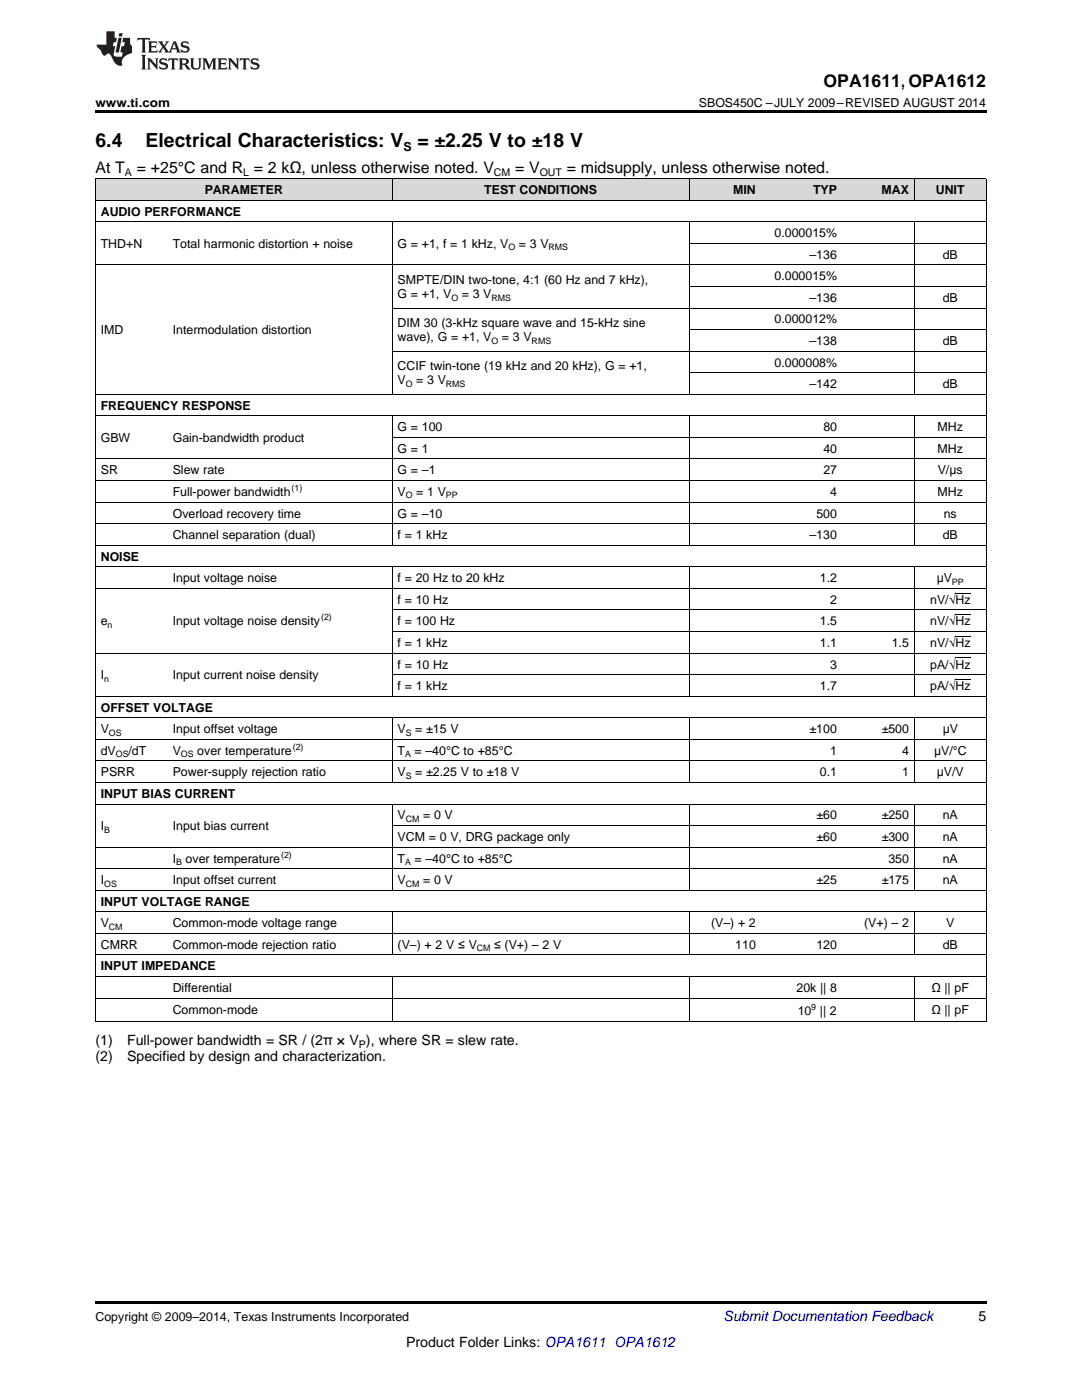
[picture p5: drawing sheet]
<svg xmlns="http://www.w3.org/2000/svg" width="216mm" height="279mm" viewBox="0 0 216 279" stroke-linecap="round" stroke-linejoin="round" font-family="sans-serif">
<defs><g id="words">
<g font-size="3.9">
<text x="19" y="29.3">6.4</text>
<text x="29.1" y="29.3">Electrical Characteristics: V</text>
<text x="83.3" y="29.3">= ±2.25 V to ±18 V</text>
</g>
<text font-size="3.5" x="164.3" y="17.3">OPA1611, OPA1612</text>
<g font-size="3.2">
<text x="19" y="34.4">At T</text>
<text x="27.3" y="34.4">= +25°C and R = 2 kΩ, unless otherwise noted. V</text>
<text x="102.8" y="34.4">= V</text>
<text x="113.1" y="34.4">= midsupply, unless otherwise noted.</text>
</g>
<g font-size="2.8">
<text x="19" y="208.5">(1)</text>
<text x="25.4" y="208.5">Full-power bandwidth = SR / (2π × V ), where SR = slew rate.</text>
<text x="19" y="211.7">(2)</text>
<text x="25.4" y="211.7">Specified by design and characterization.</text>
<text x="195.3" y="263.6">5</text>
<text x="81" y="268.9">Product Folder Links: OPA1611 OPA1612</text>
</g>
<text font-size="2.8" fill="#0000c8" x="144.4" y="263.6">Submit Documentation Feedback</text>
<g font-size="2.5">
<text x="19" y="21.4">www.ti.com</text>
<text x="139.5" y="21.4">SBOS450C –JULY 2009–REVISED AUGUST 2014</text>
<text x="80.5" y="30.1">S</text>
<text x="40.9" y="38.7">PARAMETER</text>
<text x="96.6" y="38.7">TEST CONDITIONS</text>
<text x="146.3" y="38.7">MIN</text>
<text x="162.2" y="38.7">TYP</text>
<text x="175.9" y="38.7">MAX</text>
<text x="186.7" y="38.7">UNIT</text>
<text x="20.1" y="43">AUDIO PERFORMANCE</text>
<text x="154.6" y="47.3">0.000015%</text>
<text x="20.1" y="49.5">THD+N</text>
<text x="34.5" y="49.5">Total harmonic distortion + noise</text>
<text x="79.3" y="49.5">G = +1, f = 1 kHz, V</text>
<text x="103.5" y="49.5">= 3 V</text>
<text x="161.5" y="51.6">–136</text>
<text x="188.1" y="51.6">dB</text>
<text x="79.3" y="56.7">SMPTE/DIN two-tone, 4:1 (60 Hz and 7 kHz),</text>
<text x="79.3" y="59.5">G = +1, V</text>
<text x="92.1" y="59.5">= 3 V</text>
<text x="154.6" y="56">0.000015%</text>
<text x="79.3" y="65.3">DIM 30 (3-kHz square wave and 15-kHz sine</text>
<text x="154.6" y="64.6">0.000012%</text>
<text x="161.5" y="60.3">–136</text>
<text x="188.1" y="60.3">dB</text>
<text x="20.1" y="66.7">IMD</text>
<text x="34.5" y="66.7">Intermodulation distortion</text>
<text x="79.3" y="68.1">wave), G = +1, V</text>
<text x="100.2" y="68.1">= 3 V</text>
<text x="161.5" y="68.9">–138</text>
<text x="188.1" y="68.9">dB</text>
<text x="79.3" y="73.9">CCIF twin-tone (19 kHz and 20 kHz), G = +1,</text>
<text x="79.3" y="76.7">V</text>
<text x="83" y="76.7">= 3 V</text>
<text x="154.6" y="73.2">0.000008%</text>
<text x="161.5" y="77.5">–142</text>
<text x="188.1" y="77.5">dB</text>
<text x="20.1" y="81.8">FREQUENCY RESPONSE</text>
<text x="20.1" y="88.2">GBW</text>
<text x="34.5" y="88.2">Gain-bandwidth product</text>
<text x="79.3" y="86.1">G = 100</text>
<text x="164.3" y="86.1">80</text>
<text x="187.1" y="86.1">MHz</text>
<text x="20.1" y="94.7">SR</text>
<text x="34.5" y="94.7">Slew rate</text>
<text x="79.3" y="90.4">G = 1</text>
<text x="79.3" y="94.7">G = –1</text>
<text x="164.3" y="90.4">40</text>
<text x="164.3" y="94.7">27</text>
<text x="187.1" y="90.4">MHz</text>
<text x="187.1" y="94.7">V/μs</text>
<text x="34.5" y="99">Full-power bandwidth</text>
<text x="79.3" y="99">V</text>
<text x="83" y="99">= 1 V</text>
<text x="165.7" y="99">4</text>
<text x="187.1" y="99">MHz</text>
<text x="34.5" y="103.3">Overload recovery time</text>
<text x="34.5" y="107.6">Channel separation (dual)</text>
<text x="79.3" y="103.3">G = –10</text>
<text x="79.3" y="107.6">f = 1 kHz</text>
<text x="161.5" y="107.6">–130</text>
<text x="162.9" y="103.3">500</text>
<text x="188.1" y="107.6">dB</text>
<text x="188.3" y="103.3">ns</text>
<text x="20.1" y="111.9">NOISE</text>
<text x="34.5" y="116.2">Input voltage noise</text>
<text x="79.3" y="116.2">f = 20 Hz to 20 kHz</text>
<text x="163.6" y="116.2">1.2</text>
<text x="186.9" y="116.2">μV</text>
<text x="20.1" y="124.8">e</text>
<text x="34.5" y="124.8">Input voltage noise density</text>
<text x="79.3" y="120.5">f = 10 Hz</text>
<text x="79.3" y="124.8">f = 100 Hz</text>
<text x="163.6" y="124.8">1.5</text>
<text x="165.7" y="120.5">2</text>
<text x="185.6" y="120.5">nV/√Hz</text>
<text x="185.6" y="124.8">nV/√Hz</text>
<text x="79.3" y="129.1">f = 1 kHz</text>
<text x="163.6" y="129.1">1.1</text>
<text x="177.9" y="129.1">1.5</text>
<text x="185.6" y="129.1">nV/√Hz</text>
<text x="20.1" y="135.6">I</text>
<text x="34.5" y="135.6">Input current noise density</text>
<text x="79.3" y="133.4">f = 10 Hz</text>
<text x="79.3" y="137.7">f = 1 kHz</text>
<text x="163.6" y="137.7">1.7</text>
<text x="165.7" y="133.4">3</text>
<text x="185.6" y="133.4">pA/√Hz</text>
<text x="185.6" y="137.7">pA/√Hz</text>
<text x="20.1" y="142">OFFSET VOLTAGE</text>
<text x="20.1" y="146.3">V</text>
<text x="34.5" y="146.3">Input offset voltage</text>
<text x="79.3" y="146.3">V</text>
<text x="82.9" y="146.3">= ±15 V</text>
<text x="161.5" y="146.3">±100</text>
<text x="175.9" y="146.3">±500</text>
<text x="188.1" y="146.3">μV</text>
<text x="20.1" y="150.6">dV</text>
<text x="20.1" y="154.9">PSRR</text>
<text x="25.7" y="150.6">/dT</text>
<text x="34.5" y="150.6">V</text>
<text x="34.5" y="154.9">Power-supply rejection ratio</text>
<text x="39.4" y="150.6">over temperature</text>
<text x="79.3" y="150.6">T</text>
<text x="79.3" y="154.9">V</text>
<text x="82.7" y="150.6">= –40°C to +85°C</text>
<text x="82.9" y="154.9">= ±2.25 V to ±18 V</text>
<text x="163.6" y="154.9">0.1</text>
<text x="165.7" y="150.6">1</text>
<text x="180" y="150.6">4</text>
<text x="180" y="154.9">1</text>
<text x="186.4" y="150.6">μV/°C</text>
<text x="186.9" y="154.9">μV/V</text>
<text x="20.1" y="159.2">INPUT BIAS CURRENT</text>
<text x="20.1" y="165.7">I</text>
<text x="34.5" y="165.7">Input bias current</text>
<text x="79.3" y="163.5">V</text>
<text x="79.3" y="167.9">VCM = 0 V, DRG package only</text>
<text x="84.4" y="163.5">= 0 V</text>
<text x="162.9" y="163.5">±60</text>
<text x="162.9" y="167.9">±60</text>
<text x="175.9" y="163.5">±250</text>
<text x="175.9" y="167.9">±300</text>
<text x="188.1" y="163.5">nA</text>
<text x="188.1" y="167.9">nA</text>
<text x="34.5" y="172.2">I</text>
<text x="37" y="172.2">over temperature</text>
<text x="79.3" y="172.2">T</text>
<text x="82.7" y="172.2">= –40°C to +85°C</text>
<text x="177.3" y="172.2">350</text>
<text x="188.1" y="172.2">nA</text>
<text x="20.1" y="176.5">I</text>
<text x="34.5" y="176.5">Input offset current</text>
<text x="79.3" y="176.5">V</text>
<text x="84.4" y="176.5">= 0 V</text>
<text x="162.9" y="176.5">±25</text>
<text x="175.9" y="176.5">±175</text>
<text x="188.1" y="176.5">nA</text>
<text x="20.1" y="180.8">INPUT VOLTAGE RANGE</text>
<text x="20.1" y="185.1">V</text>
<text x="34.5" y="185.1">Common-mode voltage range</text>
<text x="141.9" y="185.1">(V–) + 2</text>
<text x="172.4" y="185.1">(V+) – 2</text>
<text x="188.8" y="185.1">V</text>
<text x="20.1" y="189.4">CMRR</text>
<text x="34.5" y="189.4">Common-mode rejection ratio</text>
<text x="79.3" y="189.4">(V–) + 2 V ≤ V</text>
<text x="98.6" y="189.4">≤ (V+) – 2 V</text>
<text x="146.7" y="189.4">110</text>
<text x="162.9" y="189.4">120</text>
<text x="188.1" y="189.4">dB</text>
<text x="20.1" y="193.7">INPUT IMPEDANCE</text>
<text x="34.5" y="198">Differential</text>
<text x="158.9" y="198">20k || 8</text>
<text x="185.8" y="198">Ω || pF</text>
<text x="34.5" y="202.5">Common-mode</text>
<text x="159.2" y="202.6">10 || 2</text>
<text x="185.8" y="202.5">Ω || pF</text>
<text x="19" y="263.6">Copyright © 2009–2014, Texas Instruments Incorporated</text>
</g>
<g font-size="2.1">
<text x="24.9" y="35.1">A</text>
<text x="48.5" y="35.1">L</text>
<text x="98.6" y="35.1">CM</text>
<text x="107.7" y="35.1">OUT</text>
<text x="71.6" y="209.1">P</text>
</g>
<g font-size="1.8">
<text x="101.5" y="50">O</text>
<text x="109.5" y="50">RMS</text>
<text x="90.1" y="60">O</text>
<text x="98.1" y="60">RMS</text>
<text x="98.1" y="68.6">O</text>
<text x="106.1" y="68.6">RMS</text>
<text x="81" y="77.2">O</text>
<text x="89" y="77.2">RMS</text>
<text x="58.2" y="98">(1)</text>
<text x="81" y="99.5">O</text>
<text x="89" y="99.5">PP</text>
<text x="189.9" y="116.7">PP</text>
<text x="21.4" y="125.3">n</text>
<text x="64.1" y="123.8">(2)</text>
<text x="20.8" y="136.1">n</text>
<text x="21.7" y="146.8">OS</text>
<text x="58.4" y="149.6">(2)</text>
<text x="81" y="146.8">S</text>
<text x="23.1" y="151.1">OS</text>
<text x="36.1" y="151.1">OS</text>
<text x="80.8" y="151.1">A</text>
<text x="81" y="155.4">S</text>
<text x="20.8" y="166.2">B</text>
<text x="81" y="164">CM</text>
<text x="35.1" y="172.6">B</text>
<text x="56.1" y="171.2">(2)</text>
<text x="80.8" y="172.6">A</text>
<text x="20.8" y="177">OS</text>
<text x="81" y="177">CM</text>
<text x="21.7" y="185.6">CM</text>
<text x="95.1" y="189.9">CM</text>
<text x="161.9" y="201.6">9</text>
</g>
</g></defs>
<g fill="#d8d8d8">
<path d="M19 35.7h14.4v4.3h-14.4z"/>
<path d="M33.4 35.7h44.9v4.3h-44.9z"/>
<path d="M78.3 35.7h59.2v4.3h-59.2z"/>
<path d="M137.5 35.7h14.4v4.3h-14.4z"/>
<path d="M151.9 35.7h16.2v4.3h-16.2z"/>
<path d="M168.1 35.7h14.4v4.3h-14.4z"/>
<path d="M182.5 35.7h14.3v4.3h-14.3z"/>
</g>
<path d="M19 22h177.8v.5h-177.8zM19 259.7h177.8v.5h-177.8z" fill="#000"/>
<g fill="none" stroke="#000" stroke-width=".2">
<path d="M19 40h177.8M19 35.6h177.8M19.1 35.7v168.2M78.2 35.7v4.3M137.5 35.7v4.3M182.4 35.7v4.3M196.8 35.7v168.2M19 52.9h177.8M19 44.3h177.8M78.2 44.3v34.4M137.5 44.3v34.4M137.5 57.2h59.3"/>
<path d="M137.5 48.6h59.3M182.4 44.3v34.4M19 78.7h177.8M78.3 70.1h118.5M78.3 61.5h118.5M137.5 74.4h59.3M137.5 65.8h59.3M19 95.9h177.8M19 91.6h177.8M19 83h177.8M78.2 83v25.9M78.3 87.3h118.5"/>
<path d="M137.5 83v25.9M182.4 83v25.9M19 117.4h177.8M19 113.1h177.8M19 108.8h177.8M19 104.5h177.8M19 100.2h177.8M78.2 113.1v25.9M137.5 113.1v25.9M182.4 113.1v25.9M19 138.9h177.8M19 130.3h177.8"/>
<path d="M78.3 134.6h118.5M78.3 126h118.5M78.3 121.7h118.5M19 156.2h177.8M19 151.9h177.8M19 147.5h177.8M19 143.2h177.8M78.2 143.3v12.9M137.5 143.3v12.9M182.4 143.3v12.9M19 177.7h177.8M19 173.4h177.8"/>
<path d="M19 169.1h177.8M19 160.5h177.8M78.2 160.5v17.2M78.3 164.8h118.5M137.5 160.5v17.2M182.4 160.5v17.2M19 199.2h177.8M19 194.9h177.8M19 190.6h177.8M19 186.3h177.8M19 182h177.8M78.2 182v8.6"/>
<path d="M78.2 194.9v9M137.5 182v8.6M137.5 194.9v9M182.4 182v8.6M182.4 194.9v9M19 203.9h177.8"/>
</g>
<g fill="#231f20">
<path d="M27.5 7.6l-.1 .5 .4-.2h.6v.1v2.1l-.2 .4h1l-.3-.4v-2.1l.1-.1h.5l.5 .2-.2-.5zM29.5 8.3l.2 .3v1.5l-.2 .4h1.8l.2-.6a1.04 1.04 0 0 1-1.3 .2v-.7h.6l.3 .2v-.6l-.3 .2h-.6v-.6l.8-.1 .4 .3-.2-.5zM31.5 8.3l.9 1.1-.9 1.1h.8l-.2-.2 .5-.7 .4 .7-.2 .2h1.5l-.1-.2 .1-.4h.9l.1 .4-.2 .2h1l-.3-.3-.7-1.9h-.5l-.9 2-.8-1 .9-1h-.8l.1 .3-.3 .5-.4-.6 .2-.2zM34.7 8.6l.4 1h-.7zM36.3 8.4a.63 .63 0 0 0-.2 .7 .63 .63 0 0 0 .6 .4l.6 .2 .1 .2a.75 .75 0 0 1-.7 .4 .75 .75 0 0 1-.6-.5l.1 .7 .1-.1a1.11 1.11 0 0 0 1.5-.6 1.13 1.13 0 0 0-1.2-.8l-.1-.4a1.04 1.04 0 0 1 1.2 .2l-.2-.5-.1 .1-.5-.2zM28.2 10.9l.2 .4v2.2l-.2 .4h1l-.3-.4v-2.2l.3-.4zM29.3 11.6l.3 .4v1.5l-.3 .4h.8l-.2-.4v-1.3l1.5 1.7v-1.9l.2-.4h-.7l.2 .4v.9l-1.1-1.3zM32 11.8a.62 .62 0 0 0-.2 .7 .62 .62 0 0 0 .6 .4l.6 .1 .1 .3a.76 .76 0 0 1-.7 .3 .76 .76 0 0 1-.6-.4l.1 .7 .1-.1a1.11 1.11 0 0 0 1.5-.6 1.13 1.13 0 0 0-1.2-.8l-.1-.4a1.04 1.04 0 0 1 1.2 .2l-.2-.6-.1 .1-.5-.1zM33.7 11.6l-.2 .6a.61 .61 0 0 1 .8-.3v1.6l-.2 .4h.9l-.2-.4v-1.6a.63 .63 0 0 1 .8 .3l-.2-.6zM35.6 11.6l.3 .4v1.5l-.3 .4h1l-.2-.2v-.8l.5 .2a.76 .76 0 0 0 1.2 .7l-1-1a.58 .58 0 0 0 .6-.5 .58 .58 0 0 0-.5-.6zM36.4 11.9h.1a.45 .45 0 0 1 .5 .1 .45 .45 0 0 1 .1 .5l-.7 .2zM37.9 11.6l.2 .2a2.17 2.17 0 0 0 .3 1.9 .99 .99 0 0 0 1.6-.6v-1.1l.2-.4h-.7l.2 .2a1.92 1.92 0 0 1-.2 1.8 .6 .6 0 0 1-.9-.5v-1.1l.2-.4zM40.4 11.6l.2 .4v1.5l-.2 .4h.7l-.2-.4v-1.4l.8 1.8 .8-1.8v1.4l-.2 .4h.9l-.2-.4v-1.5l.2-.4h-.8l-.6 1.5-.6-1.5zM43.4 11.6l.2 .4v1.5l-.2 .4h1.8l.2-.6a1.04 1.04 0 0 1-1.3 .1v-.6h.5l.4 .2v-.6l-.4 .2h-.5v-.7h.8l.3 .3-.1-.6zM45.5 11.6l.2 .4v1.5l-.2 .4h.7l-.2-.4v-1.3l1.5 1.7v-1.9l.2-.4h-.7l.2 .4v.9l-1.1-1.3zM47.9 11.6l-.1 .6a.61 .61 0 0 1 .8-.3v1.6l-.3 .4h1l-.3-.4 .1-1.6a.63 .63 0 0 1 .7 .3l-.1-.6zM50.2 11.8a.62 .62 0 0 0-.2 .7 .62 .62 0 0 0 .6 .4l.6 .1 .2 .3a.76 .76 0 0 1-.8 .3 .76 .76 0 0 1-.6-.4l.1 .7 .2-.1a1.11 1.11 0 0 0 1.5-.6 1.13 1.13 0 0 0-1.3-.8l-.1-.4a1.04 1.04 0 0 1 1.2 .2l-.1-.6-.2 .1-.5-.1z"/>
<path d="M21.2 6.3v2.6h-1.9l.1 .4 .7 .9a.91 .91 0 0 0 1 .8 .56 .56 0 0 1 .5-.3 .56 .56 0 0 1 .5 .3l.4 .8a1.53 1.53 0 0 0 1.9 1.2 1.54 1.54 0 0 1 1-2.1l.9-.3v-1.4a1.52 1.52 0 0 1-.3-1.6h-1.4l-.2 .8h.5l-.2 .8h-.4l-.2 1v.2l.4 .1-.2 .8a1.93 1.93 0 0 1-1.6-.3l.3-1.8h-.5l.2-.8h.4l.2-.8h-.4v-1.3zM23.6 7.6l-.6 2.9h.7l.6-2.9zM23.8 6.6l-.1 .7h.6l.2-.7z"/>
</g>
<path d="M190.6 118.4h3M190.6 135.6h3M190.6 131.3h3M190.6 127h3M190.6 122.7h3" fill="none" stroke="#000" stroke-width=".2"/>
<use href="#words"/>
</svg>
